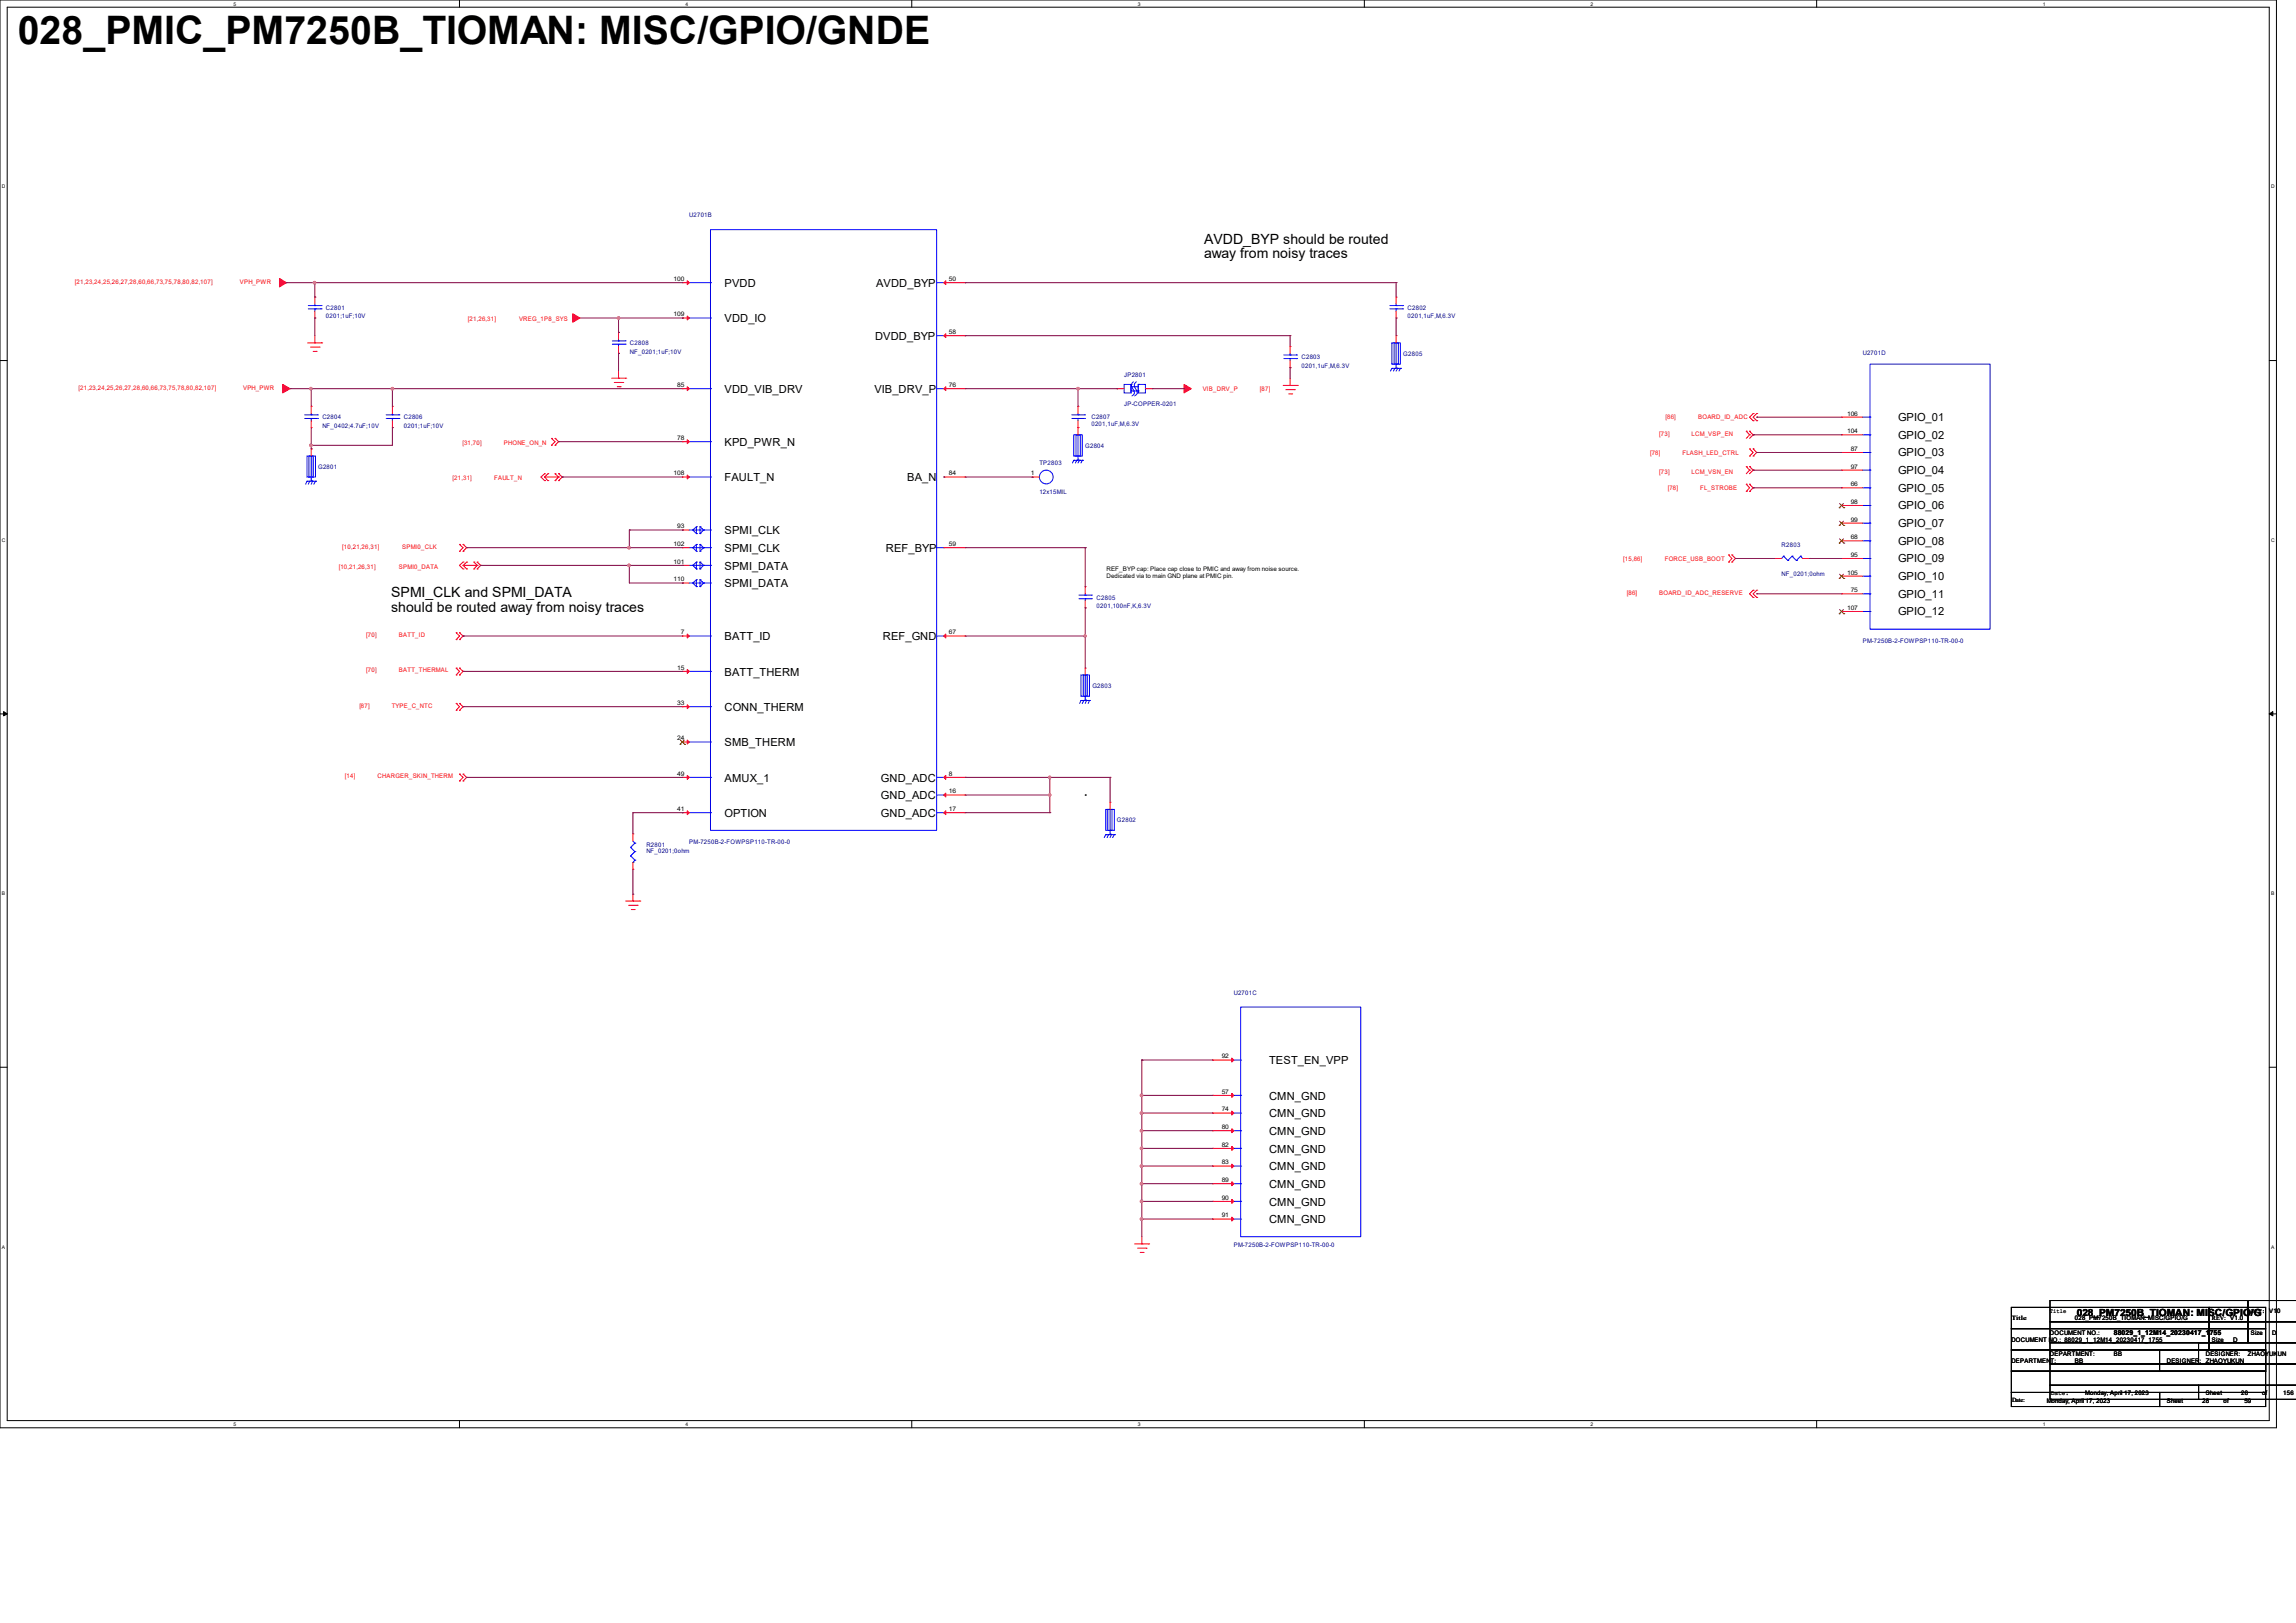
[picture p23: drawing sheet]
<svg xmlns="http://www.w3.org/2000/svg" width="297mm" height="210mm" viewBox="0 0 297 210" stroke-linecap="round" stroke-linejoin="round" font-family="sans-serif">
<defs><g id="words">
<text font-size="5.1" x="2.3" y="5.7">028_PMIC_PM7250B_TIOMAN: MISC/GPIO/GNDE</text>
<g font-size="1.8">
<text x="155.7" y="31.6">AVDD_BYP should be routed</text>
<text x="155.7" y="33.4">away from noisy traces</text>
<text x="50.6" y="77.3">SPMI_CLK and SPMI_DATA</text>
<text x="50.6" y="79.2">should be routed away from noisy traces</text>
</g>
<g font-size="1.4">
<text x="93.7" y="37.1">PVDD</text>
<text x="93.7" y="41.7">VDD_IO</text>
<text x="113.3" y="37.1">AVDD_BYP</text>
<text x="113.2" y="44">DVDD_BYP</text>
<text x="93.7" y="50.8">VDD_VIB_DRV</text>
<text x="113.1" y="50.8">VIB_DRV_P</text>
<text x="93.7" y="57.7">KPD_PWR_N</text>
<text x="245.5" y="59.1">GPIO_03</text>
<text x="245.5" y="56.8">GPIO_02</text>
<text x="245.5" y="54.5">GPIO_01</text>
<text x="93.7" y="62.3">FAULT_N</text>
<text x="117.3" y="62.3">BA_N</text>
<text x="245.5" y="63.6">GPIO_05</text>
<text x="245.5" y="61.3">GPIO_04</text>
<text x="245.5" y="65.9">GPIO_06</text>
<text x="93.7" y="69.1">SPMI_CLK</text>
<text x="93.7" y="71.4">SPMI_CLK</text>
<text x="114.6" y="71.4">REF_BYP</text>
<text x="245.5" y="70.5">GPIO_08</text>
<text x="245.5" y="68.2">GPIO_07</text>
<text x="93.7" y="73.7">SPMI_DATA</text>
<text x="93.7" y="76">SPMI_DATA</text>
<text x="245.5" y="77.3">GPIO_11</text>
<text x="245.5" y="72.8">GPIO_09</text>
<text x="245.5" y="75.1">GPIO_10</text>
<text x="93.7" y="82.8">BATT_ID</text>
<text x="114.2" y="82.8">REF_GND</text>
<text x="245.5" y="79.6">GPIO_12</text>
<text x="93.7" y="87.4">BATT_THERM</text>
<text x="93.7" y="92">CONN_THERM</text>
<text x="93.7" y="96.6">SMB_THERM</text>
<text x="93.7" y="101.1">AMUX_1</text>
<text x="114" y="101.1">GND_ADC</text>
<text x="93.7" y="105.7">OPTION</text>
<text x="114" y="103.4">GND_ADC</text>
<text x="114" y="105.7">GND_ADC</text>
<text x="164.2" y="137.7">TEST_EN_VPP</text>
<text x="164.2" y="142.3">CMN_GND</text>
<text x="164.2" y="144.6">CMN_GND</text>
<text x="164.2" y="146.9">CMN_GND</text>
<text x="164.2" y="149.1">CMN_GND</text>
<text x="164.2" y="151.4">CMN_GND</text>
<text x="164.2" y="153.7">CMN_GND</text>
<text x="164.2" y="156">CMN_GND</text>
<text x="164.2" y="158.3">CMN_GND</text>
</g>
<text font-size="1.3" x="268.6" y="170.3">028_PM7250B_TIOMAN: MISC/GPIO/G</text>
<g font-size=".9">
<text x="273.4" y="172.7">88029_1_12M14_20230417_1</text>
<text x="285.8" y="172.7">755</text>
</g>
<g font-size=".8" fill="#000080">
<text x="89.2" y="28.1">U2701B</text>
<text x="42.2" y="40.1">C2801</text>
<text x="42.2" y="41.2">0201;1uF;10V</text>
<text x="182.1" y="40.1">C2802</text>
<text x="182.1" y="41.2">0201,1uF,M,6.3V</text>
<text x="81.5" y="44.7">C2808</text>
<text x="81.5" y="45.8">NF_0201;1uF;10V</text>
<text x="168.4" y="46.5">C2803</text>
<text x="168.4" y="47.6">0201,1uF,M,6.3V</text>
<text x="181.5" y="46.1">G2805</text>
<text x="241" y="45.9">U2701D</text>
<text x="145.4" y="48.8">JP2801</text>
<text x="145.4" y="52.5">JP-COPPER-0201</text>
<text x="41.7" y="54.3">C2804</text>
<text x="41.7" y="55.4">NF_0402;4.7uF;10V</text>
<text x="52.2" y="54.3">C2806</text>
<text x="52.2" y="55.4">0201;1uF;10V</text>
<text x="140.4" y="57.9">G2804</text>
<text x="141.2" y="54.3">C2807</text>
<text x="141.2" y="55.1">0201,1uF,M,6.3V</text>
<text x="41.1" y="60.7">G2801</text>
<text x="134.5" y="60.2">TP2803</text>
<text x="134.5" y="64">12x15MIL</text>
<text x="230.5" y="70.7">R2803</text>
<text x="141.9" y="77.6">C2805</text>
<text x="230.5" y="74.5">NF_0201;0ohm</text>
<text x="141.9" y="78.7">0201,100nF,K,6.3V</text>
<text x="241" y="83.2">PM-7250B-2-FOWPSP110-TR-00-0</text>
<text x="141.3" y="89">G2803</text>
<text x="144.5" y="106.4">G2802</text>
<text x="83.6" y="109.6">R2801</text>
<text x="83.6" y="110.4">NF_0201;0ohm</text>
<text x="89.2" y="109.2">PM-7250B-2-FOWPSP110-TR-00-0</text>
<text x="159.6" y="128.7">U2701C</text>
<text x="159.6" y="161.3">PM-7250B-2-FOWPSP110-TR-00-0</text>
</g>
<g font-size=".8" fill="#f00">
<text x="9.7" y="36.8">[21,23,24,25,26,27,28,60,66,73,75,78,80,82,107]</text>
<text x="31" y="36.8">VPH_PWR</text>
<text x="60.5" y="41.5">[21,26,31]</text>
<text x="67.1" y="41.5">VREG_1P8_SYS</text>
<text x="10.2" y="50.5">[21,23,24,25,26,27,28,60,66,73,75,78,80,82,107]</text>
<text x="31.5" y="50.5">VPH_PWR</text>
<text x="155.6" y="50.6">VIB_DRV_P</text>
<text x="163" y="50.6">[87]</text>
<text x="59.8" y="57.6">[31,70]</text>
<text x="65.2" y="57.6">PHONE_ON_N</text>
<text x="213.4" y="58.8">[78]</text>
<text x="214.6" y="56.4">[73]</text>
<text x="215.4" y="54.2">[86]</text>
<text x="217.6" y="58.8">FLASH_LED_CTRL</text>
<text x="218.8" y="56.4">LCM_VSP_EN</text>
<text x="219.7" y="54.2">BOARD_ID_ADC</text>
<text x="58.5" y="62.1">[21,31]</text>
<text x="63.9" y="62.1">FAULT_N</text>
<text x="214.6" y="61.4">[73]</text>
<text x="215.7" y="63.4">[78]</text>
<text x="218.8" y="61.4">LCM_VSN_EN</text>
<text x="219.9" y="63.4">FL_STROBE</text>
<text x="44.3" y="71">[10,21,26,31]</text>
<text x="52" y="71">SPMI0_CLK</text>
<text x="43.8" y="73.6">[10,21,26,31]</text>
<text x="51.6" y="73.6">SPMI0_DATA</text>
<text x="210" y="72.6">[15,86]</text>
<text x="210.4" y="77">[86]</text>
<text x="214.6" y="77">BOARD_ID_ADC_RESERVE</text>
<text x="215.3" y="72.6">FORCE_USB_BOOT</text>
<text x="47.4" y="82.4">[70]</text>
<text x="51.6" y="82.4">BATT_ID</text>
<text x="47.4" y="87">[70]</text>
<text x="51.6" y="87">BATT_THERMAL</text>
<text x="46.5" y="91.6">[87]</text>
<text x="50.7" y="91.6">TYPE_C_NTC</text>
<text x="44.6" y="100.7">[14]</text>
<text x="48.9" y="100.7">CHARGER_SKIN_THERM</text>
</g>
<g font-size=".8">
<text x="87.1" y="36.4">100</text>
<text x="87.1" y="40.9">109</text>
<text x="122.7" y="36.4">50</text>
<text x="122.7" y="43.2">58</text>
<text x="87.6" y="50.1">85</text>
<text x="122.7" y="50.1">76</text>
<text x="238.9" y="53.8">106</text>
<text x="87.6" y="56.9">78</text>
<text x="238.9" y="56">104</text>
<text x="239.4" y="58.3">87</text>
<text x="87.1" y="61.5">108</text>
<text x="122.7" y="61.5">84</text>
<text x="133.3" y="61.5">1</text>
<text x="239.4" y="62.9">66</text>
<text x="239.4" y="60.6">97</text>
<text x="239.4" y="65.2">98</text>
<text x="87.1" y="70.7">102</text>
<text x="87.6" y="68.4">93</text>
<text x="122.7" y="70.7">59</text>
<text x="239.4" y="69.8">68</text>
<text x="239.4" y="67.5">99</text>
<text x="87.1" y="72.9">101</text>
<text x="87.1" y="75.2">110</text>
<text x="143.1" y="73.9">REF_BYP cap: Place cap close to PMIC and away from noise source.</text>
<text x="143.1" y="74.8">Dedicated via to main GND plane at PMIC pin.</text>
<text x="238.9" y="74.3">105</text>
<text x="239.4" y="76.6">75</text>
<text x="239.4" y="72.1">95</text>
<text x="88.1" y="82.1">7</text>
<text x="122.7" y="82.1">67</text>
<text x="238.9" y="78.9">107</text>
<text x="87.6" y="86.7">15</text>
<text x="87.6" y="95.8">24</text>
<text x="87.6" y="91.2">33</text>
<text x="87.6" y="100.4">49</text>
<text x="122.7" y="100.4">8</text>
<text x="87.6" y="104.9">41</text>
<text x="122.7" y="102.7">16</text>
<text x="122.7" y="104.9">17</text>
<text x="158" y="136.9">92</text>
<text x="158" y="141.5">57</text>
<text x="158" y="143.8">74</text>
<text x="158" y="146.1">80</text>
<text x="158" y="148.4">82</text>
<text x="158" y="150.7">83</text>
<text x="158" y="153">89</text>
<text x="158" y="155.2">90</text>
<text x="158" y="157.5">91</text>
<text x="260.2" y="170.8">Title</text>
<text x="260.2" y="173.6">DOCUMENT NO.: 88029_1_12M14_20230417_1755</text>
<text x="265.2" y="169.8">Title</text>
<text x="265.2" y="172.7">DOCUMENT NO.:</text>
<text x="268.4" y="170.9">028_PM7250B_TIOMAN: MISC/GPIO/G</text>
<text x="286.1" y="173.6">Size</text>
<text x="286.1" y="170.8">REV:</text>
<text x="288.5" y="170.9">V1.0</text>
<text x="288.9" y="173.6">D</text>
<text x="291.2" y="172.7">Size</text>
<text x="291.2" y="169.8">REV:</text>
<text x="293.5" y="169.9">V1</text>
<text x="293.9" y="172.7">D</text>
<text x="294.6" y="169.9">0</text>
<text x="260.2" y="176.4">DEPARTMEN</text>
<text x="265.2" y="175.4">DEPARTMENT:</text>
<text x="265.3" y="176.4">T:</text>
<text x="268.4" y="176.4">BB</text>
<text x="273.4" y="175.4">BB</text>
<text x="280.3" y="176.4">DESIGNER</text>
<text x="284.6" y="176.4">: ZHAOYUKUN</text>
<text x="285.3" y="175.4">DESIGNER:</text>
<text x="290.8" y="175.4">ZHAOY</text>
<text x="293.5" y="175.4">UK</text>
<text x="294.6" y="175.4">UN</text>
<text x="260.3" y="181.4">Date:</text>
<text x="264.8" y="181.5">Monday, April 17, 2023</text>
<text x="265.3" y="180.5">Date:</text>
<text x="269.7" y="180.6">Monday, April 17, 2023</text>
<text x="280.3" y="181.5">Sheet</text>
<text x="284.9" y="181.5">28</text>
<text x="285.3" y="180.6">Sheet</text>
<text x="287.6" y="181.5">of</text>
<text x="289.9" y="180.6">28</text>
<text x="290.3" y="181.5">59</text>
<text x="292.6" y="180.6">of</text>
<text x="295.4" y="180.6">156</text>
</g>
<g font-size=".6">
<text x="30.2" y=".7">5</text>
<text x="88.7" y=".7">4</text>
<text x="147.2" y=".7">3</text>
<text x="205.7" y=".7">2</text>
<text x="264.2" y=".7">1</text>
<text x=".3" y="24.4">D</text>
<text x="293.8" y="24.4">D</text>
<text x=".3" y="70.1">C</text>
<text x="293.8" y="70.1">C</text>
<text x=".3" y="115.8">B</text>
<text x="293.8" y="115.8">B</text>
<text x=".3" y="161.5">A</text>
<text x="293.8" y="161.5">A</text>
<text x="30.2" y="184.5">5</text>
<text x="88.7" y="184.5">4</text>
<text x="147.2" y="184.5">3</text>
<text x="205.7" y="184.5">2</text>
<text x="264.2" y="184.5">1</text>
</g>
</g></defs>
<g fill="none" stroke="#000" stroke-width=".13">
<path d="M0 0h294.5v184.7h-294.5zM.9 .9h292.6v182.9h-292.6zM59.4 0v.9M117.9 0v.9M176.5 0v.9M235 0v.9M0 46.7h.9M293.5 46.7h1M0 92.4h.9M.5 92.1l.4 .3-.4 .2zM293.5 92.4l.5-.3v.5zM293.5 92.4h1"/>
<path d="M140.4 102.9h.1M0 138.1h.9M293.5 138.1h1M59.4 183.8v.9M117.9 183.8v.9M176.5 183.8v.9M235 183.8v.9"/>
</g>
<path d="M.5 92.1l.4 .3-.4 .2zM293.5 92.4l.5-.3v.5z" fill="#000"/>
<g fill="none" stroke="#f00" stroke-width=".13">
<path d="M39.8 44.4h1.8M40.2 44.9h1.1M40.5 45.5h.4M40.7 44.4h.1M40.7 43.4v1M40.9 45.5h.1M41.3 44.9h.1M41.6 44.4h.1M79.1 48.9h1.8M79.5 49.5h1.1M79.8 50h.4M80 48.9h.1"/>
<path d="M80 48v.9M80.2 50h.1M80.6 49.5h.1M80.9 48.9h.1M166 49.9h1.8M166.3 50.4h1.1M166.7 51h.4M166.9 49.9h.1M166.9 48.9v1M167.1 51h.1M167.4 50.4h.1M167.8 49.9h.1"/>
<path d="M80.9 116.6h1.9M81.3 117.1h1.1M81.7 117.7h.3M81.9 116.6h.1M81.9 115.7v.9M82 117.7h.1M82.4 117.1h.1M82.8 116.6h.1M146.8 161h1.8M147.2 161.5h1.1M147.5 162.1h.4M147.7 161h.1"/>
<path d="M147.7 160v1M147.9 162.1h.1M148.3 161.5h.1M148.6 161h.1"/>
</g>
<path d="M36.2 36l.8 .6-.8 .5z" fill-rule="evenodd" fill="#f00"/>
<path d="M36.2 36l.8 .6-.8 .5z" fill="none" stroke="#f00" stroke-width=".13"/>
<path d="M74.1 40.6l.9 .5-.9 .6z" fill-rule="evenodd" fill="#f00"/>
<path d="M74.1 40.6l.9 .5-.9 .6z" fill="none" stroke="#f00" stroke-width=".13"/>
<path d="M36.6 49.7l.9 .6-.9 .5z" fill-rule="evenodd" fill="#f00"/>
<g fill="none" stroke="#f00" stroke-width=".13">
<path d="M36.6 49.7l.9 .6-.9 .5zM71.3 56.7h.1M71.3 57.6h.1M71.3 56.7l.5 .5-.5 .4M71.8 57.6h.1M71.8 56.7h.1M71.8 56.7l.5 .5-.5 .4M59.4 70.4h.1M59.4 71.3h.1M59.4 70.4l.5 .5-.5 .4M59.9 71.3h.1M59.9 70.4h.1"/>
<path d="M59.9 72.7h.1M59.9 73.6h.1M59.9 70.4l.5 .5-.5 .4M59.9 72.7l-.5 .5 .5 .4M59.9 73.2l.5 .4M59.9 73.2h1.8M60.4 72.7h.1M60.4 73.6h.1M60.4 72.7l-.5 .5M61.3 72.7h.1M61.3 73.6h.1M61.3 72.7l.4 .5"/>
<path d="M61.7 73.6h.1M61.7 72.7h.1M61.7 73.2h.1M61.7 72.7l.5 .5-.5 .4M61.7 73.2l-.4 .4M70.4 61.3h.1M70.4 62.2h.1M70.4 61.3l-.4 .4 .4 .5M70.4 61.7l.5 .5M70.4 61.7h1.9M70.9 61.3h.1M70.9 62.2h.1"/>
<path d="M70.9 61.3l-.5 .4M71.8 61.3h.1M71.8 62.2h.1M71.8 61.3l.5 .4M72.3 62.2h.1M72.3 61.3h.1M72.3 61.7h.1M72.3 61.3l.4 .4-.4 .5M72.3 61.7l-.5 .5M59 81.9h.1M59 82.8h.1M59 86.4h.1"/>
<path d="M59 87.3h.1M59 91h.1M59 91.9h.1M59 81.9l.4 .4-.4 .5M59 86.4l.4 .5-.4 .4M59 91l.4 .4-.4 .5M59.4 82.8h.1M59.4 81.9h.1M59.4 87.3h.1M59.4 86.4h.1M59.4 91.9h.1M59.4 91h.1"/>
<path d="M59.4 81.9l.5 .4-.5 .5M59.4 86.4l.5 .5-.5 .4M59.4 91l.5 .4-.5 .5M59.4 100.2h.1M59.4 101h.1M59.4 100.2l.5 .4-.5 .4M59.9 101h.1M59.9 100.2h.1M59.9 100.2l.5 .4-.5 .4"/>
</g>
<path d="M153.2 49.7l.9 .6-.9 .5z" fill-rule="evenodd" fill="#f00"/>
<g fill="none" stroke="#f00" stroke-width=".13">
<path d="M153.2 49.7l.9 .6-.9 .5zM225.9 55.8h.1M225.9 55.8l.4 .5M226.3 56.3h.1M226.3 55.8h.1M226.3 59h.1M226.3 58.1h.1M226.3 56.3l-.4 .4M226.3 55.8l.5 .5M226.3 58.1l.5 .4-.5 .5M226.8 53.5h.1M226.8 54.4h.1"/>
<path d="M226.8 56.3h.1M226.8 58.1h.1M226.8 59h.1M226.8 53.5l-.5 .5 .5 .4M226.8 56.3l-.5 .4M226.8 58.1l.4 .4-.4 .5M227.2 53.5h.1M227.2 54.4h.1M227.2 53.5l-.4 .5 .4 .4M223.6 72.7h.1M223.6 71.8h.1M223.6 71.8l.4 .5-.4 .4"/>
<path d="M224 71.8h.1M224 72.7h.1M224 71.8l.5 .5-.5 .4M225.9 60.4h.1M225.9 63.6h.1M225.9 62.7h.1M225.9 60.4l.4 .4M225.9 62.7l.4 .4-.4 .5M226.3 60.8h.1M226.3 60.4h.1M226.3 62.7h.1M226.3 63.6h.1"/>
<path d="M226.3 60.8l-.4 .5M226.3 60.4l.5 .4M226.3 62.7l.5 .4-.5 .5M226.8 60.8h.1M226.8 76.4h.1M226.8 77.3h.1M226.8 60.8l-.5 .5M226.8 76.4l-.5 .4 .5 .5M227.2 76.4h.1M227.2 77.3h.1M227.2 76.4l-.4 .4 .4 .5"/>
</g>
<g fill="none" stroke="#000" stroke-width=".13">
<path d="M260.2 169.2h25.6v2.7h-25.6zM260.2 171.9h25.6v2.8h-25.6zM260.2 177.4h32.9v2.8h-32.9zM260.2 174.7h32.9v2.7h-32.9zM265.2 168.3h25.6v2.7h-25.6zM265.2 171h25.6v2.7h-25.6zM265.2 179.2h19.2v1.9h-19.2zM279.4 174.7h13.7v2.7h-13.7zM285.8 169.2h7.3v2.7h-7.3zM285.8 171.9h7.3v2.8h-7.3zM297 168.3h-6.2v2.7h6.2h-6.2v2.7h6.2M297 173.7h-12.6v2.8h12.6"/>
<path d="M297 176.5h-31.8v2.7h31.8h-12.6v1.9h12.6M297 173.7h-31.8v2.8h31.8M260.2 180.2h19.2v1.8h-19.2zM279.4 180.2h13.7v1.8h-13.7z"/>
</g>
<g fill="none" stroke="#00f" stroke-width=".13">
<path d="M89.2 36.6h2.7M91.9 29.7h29.3v77.7h-29.3zM91.9 36.6h.1M121.2 36.6h.9M122.1 36.6h.1M89.2 41.1h2.7M89.2 50.3h2.7M89.2 57.2h2.7M91.9 41.1h.1M91.9 50.3h.1M91.9 57.2h.1M121.2 50.3h.9"/>
<path d="M121.2 43.4h.9M122.1 43.4h.1M122.1 50.3h.1M89.2 61.7h2.7M89.2 68.6h2.7M89.2 70.9h2.7M89.2 73.2h2.7M89.2 75.4h2.7M89.6 68.6h.1M89.6 70.9h.1M89.6 73.2h.1M89.6 75.4h.1"/>
<path d="M89.6 68.6l.5 .4M89.6 70.9l.5 .4M89.6 73.2l.5 .4M89.6 75.4l.5 .5M90.1 68.2h.1M90.1 69h.1M90.1 70.4h.1M90.1 71.3h.1M90.1 72.7h.1M90.1 73.6h.1M90.1 75h.1M90.1 75.9h.1"/>
<path d="M90.1 68.2l-.5 .4M90.1 68.2v.8M90.1 70.4v.9M90.1 72.7v.9M90.1 75v.9M90.1 70.4l-.5 .5M90.1 72.7l-.5 .5M90.1 75l-.5 .4M90.6 68.2h.1M90.6 69h.1M90.6 70.4h.1M90.6 71.3h.1"/>
<path d="M90.6 72.7h.1M90.6 73.6h.1M90.6 75h.1M90.6 75.9h.1M90.6 68.2v.8M90.6 70.4v.9M90.6 72.7v.9M90.6 75v.9M90.6 68.2l.4 .4M90.6 70.4l.4 .5M90.6 72.7l.4 .5M90.6 75l.4 .4"/>
<path d="M91 68.6h.1M91 70.9h.1M91 73.2h.1M91 75.4h.1M91 68.6l-.4 .4M91 70.9l-.4 .4M91 73.2l-.4 .4M91 75.4l-.4 .5M91.9 61.7h.1M91.9 68.6h.1M91.9 70.9h.1M91.9 73.2h.1"/>
<path d="M91.9 75.4h.1M121.2 70.9h.9M122.1 61.7h.1M122.1 70.9h.1M89.2 82.3h2.7M89.2 86.9h2.7M89.2 91.4h2.7M89.2 96h2.7M91.9 82.3h.1M91.9 86.9h.1M91.9 91.4h.1M91.9 96h.1"/>
<path d="M121.2 82.3h.9M122.1 82.3h.1M89.2 100.6h2.7M89.2 105.2h2.7M91.9 100.6h.1M91.9 105.2h.1M121.2 100.6h.9M121.2 105.2h.9M121.2 102.9h.9M122.1 100.6h.1M122.1 102.9h.1M122.1 105.2h.1"/>
</g>
<path d="M88.9 82l.3 .3-.3 .2z" fill="#f00"/>
<path d="M88.3 82.3h.1M88.3 82.3h.9M88.9 82l.3 .3-.3 .2z" fill="none" stroke="#f00" stroke-width=".13"/>
<path d="M122.1 100.6l.2-.3v.5z" fill="#f00"/>
<path d="M122.1 100.6l.2-.3v.5zM122.1 100.6h2.7M124.8 100.6h.1" fill="none" stroke="#f00" stroke-width=".13"/>
<path d="M88.9 86.6l.3 .3-.3 .2z" fill="#f00"/>
<path d="M88.3 86.9h.1M88.3 86.9h.9M88.9 86.6l.3 .3-.3 .2z" fill="none" stroke="#f00" stroke-width=".13"/>
<path d="M122.1 102.9l.2-.3v.5z" fill="#f00"/>
<path d="M122.1 102.9l.2-.3v.5zM122.1 102.9h2.7M124.8 102.9h.1" fill="none" stroke="#f00" stroke-width=".13"/>
<path d="M122.1 105.2l.2-.3v.5z" fill="#f00"/>
<path d="M122.1 105.2l.2-.3v.5zM122.1 105.2h2.7M124.8 105.2h.1" fill="none" stroke="#f00" stroke-width=".13"/>
<path d="M88.9 95.8l.3 .2-.3 .3z" fill="#f00"/>
<path d="M88.3 96h.1M88.3 96h.9M88.9 95.8l.3 .2-.3 .3z" fill="none" stroke="#f00" stroke-width=".13"/>
<path d="M88 96.3h.1M88 95.8l.6 .5M88.5 95.8l-.5 .5M88.6 96.3h.1" fill="none" stroke="#804000" stroke-width=".13"/>
<path d="M88.9 91.2l.3 .2-.3 .3z" fill="#f00"/>
<path d="M88.3 91.4h.1M88.3 91.4h.9M88.9 91.2l.3 .2-.3 .3z" fill="none" stroke="#f00" stroke-width=".13"/>
<path d="M88.9 104.9l.3 .3-.3 .2z" fill="#f00"/>
<path d="M88.3 105.2h.1M88.3 105.2h.9M88.9 104.9l.3 .3-.3 .2z" fill="none" stroke="#f00" stroke-width=".13"/>
<path d="M88.9 100.3l.3 .3-.3 .2z" fill="#f00"/>
<path d="M88.3 100.6h.1M88.3 100.6h.9M88.9 100.3l.3 .3-.3 .2z" fill="none" stroke="#f00" stroke-width=".13"/>
<path d="M122.1 36.6l.2-.3v.5z" fill="#f00"/>
<path d="M122.1 36.6l.2-.3v.5zM122.1 36.6h2.7M124.8 36.6h.1" fill="none" stroke="#f00" stroke-width=".13"/>
<path d="M122.1 43.4l.2-.2v.5z" fill="#f00"/>
<path d="M122.1 43.4l.2-.2v.5zM122.1 43.4h2.7M124.8 43.4h.1M122.1 70.9h2.7M124.8 70.9h.1" fill="none" stroke="#f00" stroke-width=".13"/>
<path d="M122.1 82.3l.2-.3v.5z" fill="#f00"/>
<path d="M122.1 82.3l.2-.3v.5zM122.1 82.3h2.7M124.8 82.3h.1" fill="none" stroke="#f00" stroke-width=".13"/>
<path d="M122.1 50.3l.2-.3v.5z" fill="#f00"/>
<path d="M122.1 50.3l.2-.3v.5zM122.1 50.3h2.7M124.8 50.3h.1" fill="none" stroke="#f00" stroke-width=".13"/>
<path d="M88.9 56.9l.3 .3-.3 .2z" fill="#f00"/>
<path d="M88.3 57.2h.1M88.3 57.2h.9M88.9 56.9l.3 .3-.3 .2zM122.1 61.7h2.7M124.8 61.7h.1" fill="none" stroke="#f00" stroke-width=".13"/>
<path d="M88.9 50l.3 .3-.3 .2z" fill="#f00"/>
<path d="M88.3 50.3h.1M88.3 50.3h.9M88.9 50l.3 .3-.3 .2zM88.3 68.6h.1M88.3 68.6h.9" fill="none" stroke="#f00" stroke-width=".13"/>
<path d="M88.9 36.3l.3 .3-.3 .2z" fill="#f00"/>
<path d="M88.3 36.6h.1M88.3 36.6h.9M88.9 36.3l.3 .3-.3 .2zM88.3 73.2h.1M88.3 70.9h.1M88.3 73.2h.9M88.3 70.9h.9" fill="none" stroke="#f00" stroke-width=".13"/>
<path d="M88.9 61.5l.3 .2-.3 .3z" fill="#f00"/>
<path d="M88.3 61.7h.1M88.3 61.7h.9M88.9 61.5l.3 .2-.3 .3z" fill="none" stroke="#f00" stroke-width=".13"/>
<path d="M88.9 40.9l.3 .2-.3 .3z" fill="#f00"/>
<g fill="none" stroke="#f00" stroke-width=".13">
<path d="M40.3 58.1h.1M40.3 52.6h.1M40.3 55.3h.1M40.3 52.6v.9M40.3 54.4v.9M40.3 58.1v.9M88.3 41.1h.1M88.3 41.1h.9M88.9 40.9l.3 .2-.3 .3zM139.4 52.6h.1M139.4 55.3h.1M139.4 52.6v.9"/>
<path d="M139.4 54.4v1.9M166.9 44.8h.1M166.9 47.6h.1M166.9 44.8v.9M166.9 46.7v.9M180.6 43.4h.1M180.6 43.4v1M88.3 75.4h.1M88.3 75.4h.9M229.5 72.3h.1M229.5 72.3h1M233.2 72.3h.9"/>
<path d="M234.1 72.3h.1"/>
</g>
<g fill="none" stroke="#00f" stroke-width=".13">
<path d="M39.4 54.1h1.7M39.4 53.7h1.7M39.7 59h1.1v2.7h-1.1zM40 59h.5v2.7h-.5zM40.3 59h.1M40.3 53.7h.1M40.3 54.1h.1M40.3 53.5v.2M40.3 54.1v.3M40.3 59v3.2M41.1 54.1h.1M41.1 53.7h.1"/>
<path d="M138.6 54.1h1.7M138.6 53.7h1.7M138.9 56.3h1.1v2.7h-1.1zM138.9 59.6h.1M138.9 59.6h1.1M138.9 59.6l-.2 .3M139.2 56.3h.5v2.7h-.5zM139.3 59.6h.1M139.3 59.6l-.2 .3M139.4 53.7h.1M139.4 54.1h.1M139.4 56.3h.1"/>
<path d="M139.4 59.4h.1M139.4 53.5v.2M139.4 54.1v.3M139.4 56.3v3.1M139.7 59.6h.1M139.7 59.6l-.3 .3M140 59.6h.1M140 59.6l-.2 .3M140.3 54.1h.1M140.3 53.7h.1M166.1 46.4h1.6M166.1 45.9h1.6"/>
<path d="M166.9 45.9h.1M166.9 46.4h.1M166.9 45.7v.2M166.9 46.4v.3M167.7 46.4h.1M167.7 45.9h.1M180 44.4h1.1v2.7h-1.1zM180 47.7h.1M180 47.7h1.1M180 47.7l-.1 .3M180.3 44.4h.6v2.7h-.6zM180.4 47.7h.1"/>
<path d="M180.4 47.7l-.1 .3M180.6 44.4h.1M180.6 47.6h.1M180.6 44.4v3.2M180.8 47.7h.1M180.8 47.7l-.2 .3M181.1 47.7h.1M181.1 47.7l-.1 .3M39.7 62.3h.1M39.7 62.3h1.1M39.7 62.3l-.2 .4M40 62.3h.1"/>
<path d="M40 62.3l-.1 .4M40.3 62.2h.1M40.4 62.3h.1M40.4 62.3l-.1 .4M40.8 62.3h.1M40.8 62.3l-.2 .4M230.7 72h.1M230.7 72l-.2 .3M230.7 72l.6 .5M231.3 72.5h.1M231.8 72h.1M231.8 72l-.5 .5"/>
<path d="M231.8 72l.6 .5M232.4 72.5h.1M232.9 72h.1M232.9 72l-.5 .5M232.9 72l.3 .3M233.2 72.3h.1M159.6 137.2h.9M160.5 130.3h15.5v29.7h-15.5zM160.5 137.2h.1M159.6 141.7h.9M159.6 144h.9M159.6 146.3h.9"/>
<path d="M159.6 148.6h.9M159.6 150.9h.9M159.6 153.2h.9M159.6 155.4h.9M159.6 157.7h.9M160.5 141.7h.1M160.5 144h.1M160.5 146.3h.1M160.5 148.6h.1M160.5 150.9h.1M160.5 153.2h.1M160.5 155.4h.1"/>
<path d="M160.5 157.7h.1"/>
</g>
<path d="M159.3 141.5l.3 .2-.3 .3z" fill="#f00"/>
<path d="M156.8 141.7h.1M156.8 141.7h2.8M159.3 141.5l.3 .2-.3 .3z" fill="none" stroke="#f00" stroke-width=".13"/>
<path d="M159.3 143.8l.3 .2-.3 .3z" fill="#f00"/>
<path d="M156.8 144h.1M156.8 144h2.8M159.3 143.8l.3 .2-.3 .3z" fill="none" stroke="#f00" stroke-width=".13"/>
<path d="M159.3 146l.3 .3-.3 .3z" fill="#f00"/>
<path d="M156.8 146.3h.1M156.8 146.3h2.8M159.3 146l.3 .3-.3 .3z" fill="none" stroke="#f00" stroke-width=".13"/>
<path d="M159.3 148.3l.3 .3-.3 .2z" fill="#f00"/>
<path d="M156.8 148.6h.1M156.8 148.6h2.8M159.3 148.3l.3 .3-.3 .2z" fill="none" stroke="#f00" stroke-width=".13"/>
<path d="M159.3 150.6l.3 .3-.3 .2z" fill="#f00"/>
<path d="M156.8 150.9h.1M156.8 150.9h2.8M159.3 150.6l.3 .3-.3 .2z" fill="none" stroke="#f00" stroke-width=".13"/>
<path d="M159.3 152.9l.3 .3-.3 .2z" fill="#f00"/>
<path d="M156.8 153.2h.1M156.8 153.2h2.8M159.3 152.9l.3 .3-.3 .2z" fill="none" stroke="#f00" stroke-width=".13"/>
<path d="M159.3 155.2l.3 .2-.3 .3z" fill="#f00"/>
<path d="M156.8 155.4h.1M156.8 155.4h2.8M159.3 155.2l.3 .2-.3 .3z" fill="none" stroke="#f00" stroke-width=".13"/>
<path d="M159.3 157.5l.3 .2-.3 .3z" fill="#f00"/>
<path d="M156.8 157.7h.1M156.8 157.7h2.8M159.3 157.5l.3 .2-.3 .3z" fill="none" stroke="#f00" stroke-width=".13"/>
<path d="M159.3 136.9l.3 .3-.3 .2z" fill="#f00"/>
<g fill="none" stroke="#f00" stroke-width=".13">
<path d="M40.7 38.4h.1M40.7 38.4v.9M180.6 38.4h.1M180.6 38.4v.9M40.7 41.1h.1M40.7 40.3v.8M50.8 52.6h.1M50.8 55.3h.1M50.8 52.6v.9M50.8 54.4v.9M80 43h.1M80 45.7h.1"/>
<path d="M80 43v.9M80 44.8v.9M144.5 50.3h.1M144.5 50.3h.9M148.2 50.3h.9M149.1 50.3h.1M180.6 41.1h.1M180.6 40.3v.8M238.2 58.5h.1M238.2 56.3h.1M238.2 54h.1M238.2 58.5h2.8"/>
<path d="M238.2 56.3h2.8M238.2 54h2.8M133.5 61.7h.1M133.5 61.7h1M140.4 75.9h.1M140.4 78.7h.1M140.4 75.9v.9M140.4 77.7v1M238.2 63.1h.1M238.2 70h.1M238.2 76.8h.1M238.2 72.3h.1"/>
<path d="M238.2 60.8h.1M238.2 65.4h.1M238.2 67.7h.1M238.2 74.5h.1M238.2 79.1h.1M238.2 63.1h2.8M238.2 70h2.8M238.2 76.8h2.8M238.2 72.3h2.8M238.2 60.8h2.8M238.2 65.4h2.8M238.2 67.7h2.8"/>
<path d="M238.2 74.5h2.8M238.2 79.1h2.8M140.4 86.4h.1M140.4 86.4v.9M81.9 107.9h.1M81.9 112.5h.1M81.9 107.9v.9M81.9 111.6v.9M143.6 103.8h.1M143.6 103.8v.9M156.8 137.2h.1M156.8 137.2h2.8"/>
<path d="M159.3 136.9l.3 .3-.3 .2z"/>
</g>
<g fill="none" stroke="#00f" stroke-width=".13">
<path d="M39.9 40h1.6M39.9 39.5h1.6M40.7 39.5h.1M40.7 40h.1M40.7 39.3v.2M40.7 40v.3M41.5 40h.1M41.5 39.5h.1M179.8 40h1.6M179.8 39.5h1.6M180.6 39.5h.1M180.6 40h.1"/>
<path d="M180.6 39.3v.2M180.6 40v.3M181.4 40h.1M181.4 39.5h.1M50 54.1h1.6M50 53.7h1.6M50.8 53.7h.1M50.8 54.1h.1M50.8 53.5v.2M50.8 54.1v.3M51.6 54.1h.1M51.6 53.7h.1"/>
<path d="M79.2 44.5h1.7M79.2 44.1h1.7M80 44.1h.1M80 44.5h.1M80 43.9v.2M80 44.5v.3M80.9 44.5h.1M80.9 44.1h.1M145.4 49.7h.9v1.1h-.9zM146.3 50h.9v.6h-.9zM146.3 50.6h.1M146.3 49.7h.1"/>
<path d="M146.3 49.7v.3M146.3 50.6v.2M146.6 49.4l-.2 .3v.4l.3 .6v.2l-.3 .3M147 49.4a.73 .73 0 0 0 0 1.1l.1 .2v.3l-.3 .2M147.2 49.7h1v1.1h-1zM147.2 50.6h.1M147.2 49.7h.1M147.2 49.7v.3M147.2 50.6v.2M241 54h.9M241 56.3h.9M241 58.5h.9"/>
<path d="M241.9 47.1h15.5v34.3h-15.5zM241.9 54h.1M241.9 56.3h.1M241.9 58.5h.1M139.6 77.5h1.6M139.6 77h1.6M140.4 77h.1M140.4 77.5h.1M140.4 76.8v.2M140.4 77.5v.2M141.2 77.5h.1M141.2 77h.1"/>
<path d="M241 60.8h.9M241 63.1h.9M241 65.4h.9M241 67.7h.9M241 70h.9M241 72.3h.9M241 74.5h.9M241 76.8h.9M241 79.1h.9M241.9 60.8h.1M241.9 63.1h.1M241.9 65.4h.1"/>
<path d="M241.9 67.7h.1M241.9 70h.1M241.9 72.3h.1M241.9 74.5h.1M241.9 76.8h.1M241.9 79.1h.1M139.8 87.3h1.1v2.8h-1.1zM139.8 90.6h.1M139.8 90.6h1.1M139.8 90.6l-.1 .4M140.1 87.3h.5v2.8h-.5zM140.2 90.6h.1"/>
<path d="M140.2 90.6l-.2 .4M140.4 87.3h.1M140.4 90.6h.1M140.4 87.3v3.3M140.5 90.6h.1M140.5 90.6l-.1 .4M140.9 90.6h.1M140.9 90.6l-.1 .4M81.6 109.6h.1M81.6 110.7h.1M81.6 109.6l.5 .6M81.6 110.7l.5 .6"/>
<path d="M81.9 111.6h.1M81.9 108.8l.2 .3M82.1 109.1h.1M82.1 110.2h.1M82.1 111.3h.1M82.1 109.1l-.5 .5M82.1 110.2l-.5 .5M82.1 111.3l-.2 .3M143 104.7h1.1v2.7h-1.1zM143 108h.1M143 108h1.1M143 108l-.2 .4"/>
<path d="M143.3 104.7h.5v2.7h-.5zM143.4 108h.1M143.4 108l-.2 .4M143.6 104.7h.1M143.6 107.9h.1M143.6 104.7v3.2M143.8 108h.1M143.8 108l-.2 .4M144.1 108h.1M144.1 108l-.2 .4"/>
<circle cx="135.3" cy="61.7" r=".89"/>
</g>
<g fill="none" stroke="#804000" stroke-width=".13">
<path d="M237.9 70.3h.1M237.9 65.7h.1M237.9 68h.1M237.9 74.8h.1M237.9 79.4h.1M238 69.7l.5 .6M238 65.2l.5 .5M238 67.4l.5 .6M238 74.3l.5 .5M238 78.9l.5 .5M238.5 69.7l-.6 .6M238.5 65.2l-.6 .5"/>
<path d="M238.5 67.4l-.6 .6M238.5 74.3l-.6 .5M238.5 78.9l-.6 .5M238.5 70.3h.1M238.5 65.7h.1M238.5 68h.1M238.5 74.8h.1M238.5 79.4h.1"/>
</g>
<path d="M234.1 72.3h.1M234.1 72.3h4.1M147.7 137.2h.1M147.7 137.2h9.1M147.7 137.2v6.8M147.7 141.7h.1M147.7 141.7h9.1" fill="none" stroke="#800040" stroke-width=".13"/>
<circle cx="147.7" cy="141.7" r=".17" fill="#f0f"/>
<circle cx="147.7" cy="141.7" r=".17" fill="none" stroke="#f0f" stroke-width=".13"/>
<path d="M147.7 144h.1M147.7 144v2.3M147.7 144h9.1" fill="none" stroke="#800040" stroke-width=".13"/>
<circle cx="147.7" cy="144" r=".17" fill="#f0f"/>
<circle cx="147.7" cy="144" r=".17" fill="none" stroke="#f0f" stroke-width=".13"/>
<path d="M147.7 146.3h.1M147.7 146.3v2.3M147.7 146.3h9.1" fill="none" stroke="#800040" stroke-width=".13"/>
<circle cx="147.7" cy="146.3" r=".17" fill="#f0f"/>
<circle cx="147.7" cy="146.3" r=".17" fill="none" stroke="#f0f" stroke-width=".13"/>
<path d="M147.7 148.6h.1M147.7 148.6h9.1" fill="none" stroke="#800040" stroke-width=".13"/>
<circle cx="147.7" cy="148.6" r=".17" fill="#f0f"/>
<circle cx="147.7" cy="148.6" r=".17" fill="none" stroke="#f0f" stroke-width=".13"/>
<path d="M147.7 148.6h.1M147.7 150.9h.1M147.7 148.6v4.6M147.7 150.9h9.1" fill="none" stroke="#800040" stroke-width=".13"/>
<circle cx="147.7" cy="150.9" r=".17" fill="#f0f"/>
<circle cx="147.7" cy="150.9" r=".17" fill="none" stroke="#f0f" stroke-width=".13"/>
<path d="M147.7 153.2h.1M147.7 153.2h9.1" fill="none" stroke="#800040" stroke-width=".13"/>
<circle cx="147.7" cy="153.2" r=".17" fill="#f0f"/>
<circle cx="147.7" cy="153.2" r=".17" fill="none" stroke="#f0f" stroke-width=".13"/>
<path d="M147.7 153.2h.1M147.7 155.4h.1M147.7 153.2v2.2M147.7 155.4h9.1" fill="none" stroke="#800040" stroke-width=".13"/>
<circle cx="147.7" cy="155.4" r=".17" fill="#f0f"/>
<circle cx="147.7" cy="155.4" r=".17" fill="none" stroke="#f0f" stroke-width=".13"/>
<path d="M147.7 155.4h.1M147.7 157.7h.1M147.7 155.4v4.6M147.7 157.7h9.1" fill="none" stroke="#800040" stroke-width=".13"/>
<circle cx="147.7" cy="157.7" r=".17" fill="#f0f"/>
<circle cx="147.7" cy="157.7" r=".17" fill="none" stroke="#f0f" stroke-width=".13"/>
<path d="M37 36.6h.1M37 36.6h51.3M40.7 36.6h.1" fill="none" stroke="#800040" stroke-width=".13"/>
<circle cx="40.7" cy="36.6" r=".17" fill="#f0f"/>
<circle cx="40.7" cy="36.6" r=".17" fill="none" stroke="#f0f" stroke-width=".13"/>
<g fill="none" stroke="#800040" stroke-width=".13">
<path d="M40.7 38.4h.1M40.7 36.6v1.8M124.8 36.6h.1M124.8 36.6h55.8M180.6 36.6h.1M180.6 36.6v1.8M40.7 41.1h.1M40.7 41.1v2.3M75 41.1h5M80 41.1h.1M124.8 43.4h.1M124.8 43.4h42.1"/>
<path d="M166.9 43.4h.1M166.9 47.6h.1M166.9 43.4v1.4M166.9 47.6v1.3M180.6 41.1h.1M180.6 41.1v2.3M124.8 70.9h15.6M140.4 70.9h.1M140.4 78.7h.1M140.4 70.9v5M140.4 78.7v3.6"/>
</g>
<circle cx="140.3" cy="82.3" r=".16" fill="#f0f"/>
<circle cx="140.3" cy="82.3" r=".16" fill="none" stroke="#f0f" stroke-width=".13"/>
<path d="M124.8 82.3h15.6M140.4 82.3h.1M140.4 82.3v4.1M124.8 100.6h11M135.8 100.6h.1" fill="none" stroke="#800040" stroke-width=".13"/>
<circle cx="135.8" cy="100.6" r=".16" fill="#f0f"/>
<circle cx="135.8" cy="100.6" r=".16" fill="none" stroke="#f0f" stroke-width=".13"/>
<path d="M124.8 102.9h11M135.8 100.6h.1M135.8 102.9h.1M135.8 100.6v4.6M135.8 100.6h7.8M143.6 100.6h.1M143.6 100.6v3.2" fill="none" stroke="#800040" stroke-width=".13"/>
<circle cx="135.8" cy="102.9" r=".16" fill="#f0f"/>
<circle cx="135.8" cy="102.9" r=".16" fill="none" stroke="#f0f" stroke-width=".13"/>
<path d="M37.5 50.3h.1M37.5 50.3h2.8M124.8 105.2h11M135.8 105.2h.1" fill="none" stroke="#800040" stroke-width=".13"/>
<circle cx="40.2" cy="50.3" r=".17" fill="#f0f"/>
<circle cx="40.2" cy="50.3" r=".17" fill="none" stroke="#f0f" stroke-width=".13"/>
<path d="M40.3 50.3h.1M40.3 57.6h.1M40.3 50.3v2.3M40.3 55.3v2.3M40.3 50.3h10.5M50.8 50.3h.1M50.8 55.3h.1M50.8 50.3v2.3M50.8 55.3v2.3h-10.5" fill="none" stroke="#800040" stroke-width=".13"/>
<circle cx="40.2" cy="57.6" r=".17" fill="#f0f"/>
<circle cx="40.2" cy="57.6" r=".17" fill="none" stroke="#f0f" stroke-width=".13"/>
<path d="M50.8 50.3h.1M50.8 50.3h37.5" fill="none" stroke="#800040" stroke-width=".13"/>
<circle cx="50.8" cy="50.3" r=".17" fill="#f0f"/>
<circle cx="50.8" cy="50.3" r=".17" fill="none" stroke="#f0f" stroke-width=".13"/>
<path d="M40.3 58.1h.1M40.3 57.6v.5M60.4 70.9h.1M81.4 68.6h.1M81.4 68.6v2.3h-21" fill="none" stroke="#800040" stroke-width=".13"/>
<circle cx="81.4" cy="70.9" r=".17" fill="#f0f"/>
<circle cx="81.4" cy="70.9" r=".17" fill="none" stroke="#f0f" stroke-width=".13"/>
<path d="M62.2 73.2h.1M62.2 73.2h19.2" fill="none" stroke="#800040" stroke-width=".13"/>
<circle cx="81.4" cy="73.2" r=".17" fill="#f0f"/>
<circle cx="81.4" cy="73.2" r=".17" fill="none" stroke="#f0f" stroke-width=".13"/>
<g fill="none" stroke="#800040" stroke-width=".13">
<path d="M72.3 57.2h.1M72.3 57.2h16M124.8 50.3h14.6M139.4 50.3h.1M72.7 61.7h.1M72.7 61.7h15.6M81.4 73.2h.1M81.4 70.9h.1M81.4 73.2v2.2h6.9M81.4 68.6h6.9M81.4 70.9h6.9M81.4 73.2h6.9"/>
<path d="M88.3 68.6h.1M88.3 73.2h.1M88.3 75.4h.1M124.8 61.7h8.7M133.5 61.7h.1M59.9 82.3h.1M59.9 86.9h.1M59.9 91.4h.1M59.9 82.3h28.4M59.9 86.9h28.4M59.9 91.4h28.4M60.4 100.6h.1"/>
<path d="M60.4 100.6h27.9M81.9 105.2h.1M81.9 115.7h.1M81.9 105.2v2.7M81.9 112.5v3.2M81.9 105.2h6.4M88.3 105.2h.1"/>
</g>
<circle cx="139.4" cy="50.3" r=".17" fill="#f0f"/>
<circle cx="139.4" cy="50.3" r=".17" fill="none" stroke="#f0f" stroke-width=".13"/>
<g fill="none" stroke="#800040" stroke-width=".13">
<path d="M80 43h.1M80 45.7h.1M80 45.7v2.3M88.3 41.1h.1M88.3 41.1h-8.3v1.9M139.4 50.3h.1M139.4 50.3h5.1M139.4 50.3v2.3M144.5 50.3h.1M149.1 50.3h4.1M153.2 50.3h.1M226.8 56.3h.1"/>
<path d="M226.8 56.3h11.4M227.2 54h.1M227.2 54h11M226.8 60.8h.1M226.8 60.8h11.4"/>
</g>
<circle cx="80" cy="41.1" r=".17" fill="#f0f"/>
<circle cx="80" cy="41.1" r=".17" fill="none" stroke="#f0f" stroke-width=".13"/>
<path d="M227.2 58.5h.1M227.2 58.5h11M224.5 72.3h.1M224.5 72.3h5M226.8 63.1h.1M226.8 63.1h11.4M227.2 76.8h.1M227.2 76.8h11" fill="none" stroke="#800040" stroke-width=".13"/>
<circle cx="147.7" cy="141.7" r=".17" fill="#f0f"/>
<circle cx="147.7" cy="141.7" r=".17" fill="none" stroke="#f0f" stroke-width=".13"/>
<circle cx="147.7" cy="144" r=".17" fill="#f0f"/>
<circle cx="147.7" cy="144" r=".17" fill="none" stroke="#f0f" stroke-width=".13"/>
<circle cx="147.7" cy="146.3" r=".17" fill="#f0f"/>
<circle cx="147.7" cy="146.3" r=".17" fill="none" stroke="#f0f" stroke-width=".13"/>
<circle cx="147.7" cy="148.6" r=".17" fill="#f0f"/>
<circle cx="147.7" cy="148.6" r=".17" fill="none" stroke="#f0f" stroke-width=".13"/>
<circle cx="147.7" cy="150.9" r=".17" fill="#f0f"/>
<circle cx="147.7" cy="150.9" r=".17" fill="none" stroke="#f0f" stroke-width=".13"/>
<circle cx="147.7" cy="153.2" r=".17" fill="#f0f"/>
<circle cx="147.7" cy="153.2" r=".17" fill="none" stroke="#f0f" stroke-width=".13"/>
<circle cx="147.7" cy="155.4" r=".17" fill="#f0f"/>
<circle cx="147.7" cy="155.4" r=".17" fill="none" stroke="#f0f" stroke-width=".13"/>
<circle cx="147.7" cy="157.7" r=".17" fill="#f0f"/>
<circle cx="147.7" cy="157.7" r=".17" fill="none" stroke="#f0f" stroke-width=".13"/>
<circle cx="40.7" cy="36.6" r=".17" fill="#f0f"/>
<circle cx="40.7" cy="36.6" r=".17" fill="none" stroke="#f0f" stroke-width=".13"/>
<circle cx="140.3" cy="82.3" r=".16" fill="#f0f"/>
<circle cx="140.3" cy="82.3" r=".16" fill="none" stroke="#f0f" stroke-width=".13"/>
<circle cx="135.8" cy="100.6" r=".16" fill="#f0f"/>
<circle cx="135.8" cy="100.6" r=".16" fill="none" stroke="#f0f" stroke-width=".13"/>
<circle cx="135.8" cy="102.9" r=".16" fill="#f0f"/>
<circle cx="135.8" cy="102.9" r=".16" fill="none" stroke="#f0f" stroke-width=".13"/>
<circle cx="40.2" cy="50.3" r=".17" fill="#f0f"/>
<circle cx="40.2" cy="50.3" r=".17" fill="none" stroke="#f0f" stroke-width=".13"/>
<circle cx="40.2" cy="57.6" r=".17" fill="#f0f"/>
<circle cx="40.2" cy="57.6" r=".17" fill="none" stroke="#f0f" stroke-width=".13"/>
<circle cx="50.8" cy="50.3" r=".17" fill="#f0f"/>
<circle cx="50.8" cy="50.3" r=".17" fill="none" stroke="#f0f" stroke-width=".13"/>
<circle cx="81.4" cy="70.9" r=".17" fill="#f0f"/>
<circle cx="81.4" cy="70.9" r=".17" fill="none" stroke="#f0f" stroke-width=".13"/>
<circle cx="81.4" cy="73.2" r=".17" fill="#f0f"/>
<circle cx="81.4" cy="73.2" r=".17" fill="none" stroke="#f0f" stroke-width=".13"/>
<circle cx="139.4" cy="50.3" r=".17" fill="#f0f"/>
<circle cx="139.4" cy="50.3" r=".17" fill="none" stroke="#f0f" stroke-width=".13"/>
<circle cx="80" cy="41.1" r=".17" fill="#f0f"/>
<circle cx="80" cy="41.1" r=".17" fill="none" stroke="#f0f" stroke-width=".13"/>
<use href="#words"/>
</svg>
